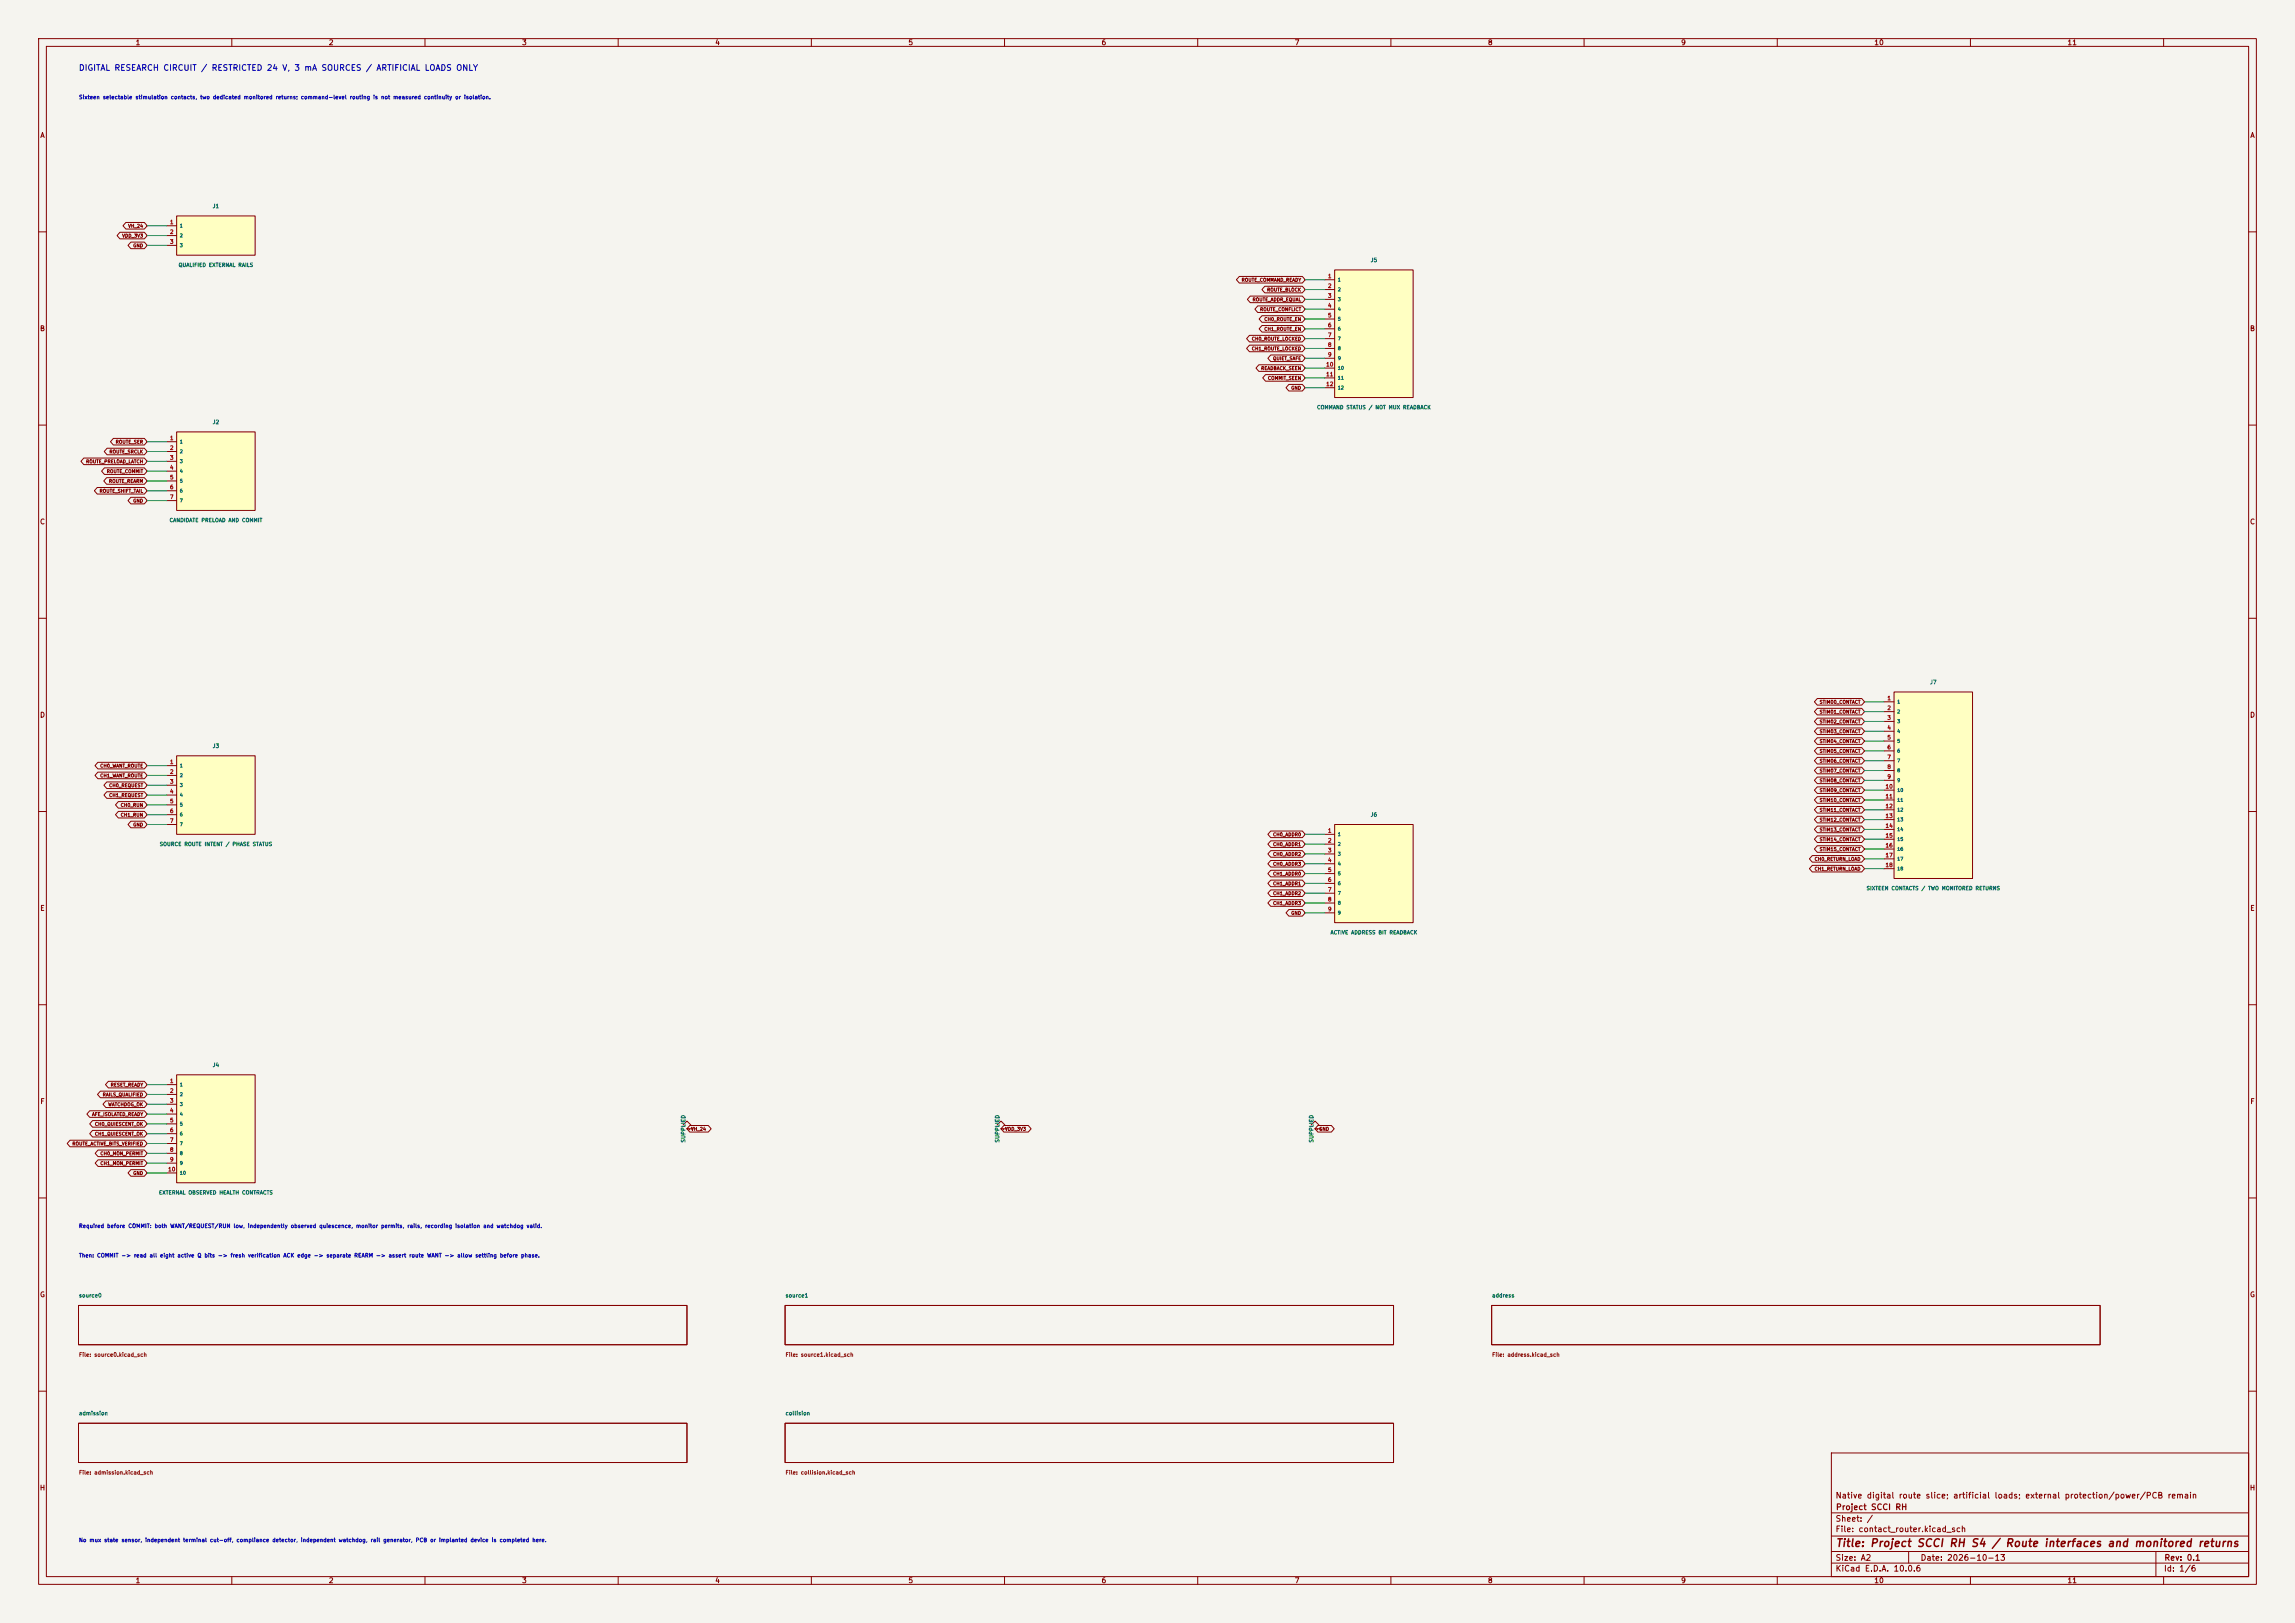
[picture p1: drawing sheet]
<svg xmlns="http://www.w3.org/2000/svg" width="594mm" height="420mm" viewBox="0 0 594 420" stroke-linecap="round" stroke-linejoin="round" font-family="sans-serif">
<defs><g id="words">
<text font-size="2" fill="#840000" x="475" y="400.8">Title: Project SCCI RH S4 / Route interfaces and monitored returns</text>
<text font-size="1.5" fill="#0000c2" x="20.3" y="18.7">DIGITAL RESEARCH CIRCUIT / RESTRICTED 24 V, 3 mA SOURCES / ARTIFICIAL LOADS ONLY</text>
<g font-size="1.5" fill="#840000">
<text x="475" y="388.1">Native digital route slice; artificial loads; external protection/power/PCB remain</text>
<text x="475" y="394.1">Sheet: /</text>
<text x="475.1" y="391.1">Project SCCI RH</text>
<text x="475" y="396.8">File: contact_router.kicad_sch</text>
<text x="475" y="407">KiCad E.D.A. 10.0.6</text>
<text x="475" y="404.2">Size: A2</text>
<text x="497" y="404.2">Date: 2026-10-13</text>
<text x="560" y="407">Id: 1/6</text>
<text x="560.1" y="404.2">Rev: 0.1</text>
</g>
<g font-size="1.3" fill="#840000">
<text x="35" y="12">1</text>
<text x="85" y="12">2</text>
<text x="135" y="12">3</text>
<text x="185" y="12">4</text>
<text x="235" y="12">5</text>
<text x="285" y="12">6</text>
<text x="335" y="12">7</text>
<text x="385" y="12">8</text>
<text x="435" y="12">9</text>
<text x="485" y="12">10</text>
<text x="535" y="12">11</text>
<text x="10.3" y="36">A</text>
<text x="582.3" y="36">A</text>
<text x="10.2" y="86">B</text>
<text x="582.2" y="86">B</text>
<text x="10.2" y="136">C</text>
<text x="582.2" y="136">C</text>
<text x="10.2" y="186">D</text>
<text x="582.2" y="186">D</text>
<text x="10.3" y="236">E</text>
<text x="582.3" y="236">E</text>
<text x="10.3" y="286">F</text>
<text x="582.3" y="286">F</text>
<text x="10.2" y="336">G</text>
<text x="582.2" y="336">G</text>
<text x="10.2" y="386">H</text>
<text x="582.2" y="386">H</text>
<text x="35" y="410">1</text>
<text x="85" y="410">2</text>
<text x="135" y="410">3</text>
<text x="185" y="410">4</text>
<text x="235" y="410">5</text>
<text x="285" y="410">6</text>
<text x="335" y="410">7</text>
<text x="385" y="410">8</text>
<text x="435" y="410">9</text>
<text x="485" y="410">10</text>
<text x="535" y="410">11</text>
</g>
<g font-size="1" fill="#0000c2">
<text x="20.3" y="25.9">Sixteen selectable stimulation contacts, two dedicated monitored returns; command-level routing is not measured continuity or isolation.</text>
<text x="20.3" y="318">Required before COMMIT: both WANT/REQUEST/RUN low, independently observed quiescence, monitor permits, rails, recording isolation and watchdog valid.</text>
<text x="20.3" y="325.6">Then: COMMIT -&gt; read all eight active Q bits -&gt; fresh verification ACK edge -&gt; separate REARM -&gt; assert route WANT -&gt; allow settling before phase.</text>
<text x="20.3" y="399.3">No mux state sensor, independent terminal cut-off, compliance detector, independent watchdog, rail generator, PCB or implanted device is completed here.</text>
</g>
<g font-size="1" fill="#a90000">
<text x="43.9" y="58.2">1</text>
<text x="43.9" y="60.8">2</text>
<text x="43.9" y="63.3">3</text>
<text x="343.6" y="72.2">1</text>
<text x="343.6" y="74.7">2</text>
<text x="343.6" y="77.3">3</text>
<text x="343.6" y="79.8">4</text>
<text x="343.6" y="82.4">5</text>
<text x="343.6" y="84.9">6</text>
<text x="343.6" y="87.4">7</text>
<text x="343.6" y="90">8</text>
<text x="343.1" y="95.1">10</text>
<text x="343.6" y="92.5">9</text>
<text x="343.1" y="97.6">11</text>
<text x="343.1" y="100.1">12</text>
<text x="43.9" y="114.1">1</text>
<text x="43.9" y="116.7">2</text>
<text x="43.9" y="119.2">3</text>
<text x="43.9" y="121.7">4</text>
<text x="43.9" y="124.3">5</text>
<text x="43.9" y="126.8">6</text>
<text x="43.9" y="129.4">7</text>
<text x="488.4" y="181.4">1</text>
<text x="488.4" y="184">2</text>
<text x="488.4" y="186.5">3</text>
<text x="488.4" y="189">4</text>
<text x="488.4" y="191.6">5</text>
<text x="43.9" y="197.9">1</text>
<text x="488.4" y="194.1">6</text>
<text x="488.4" y="196.7">7</text>
<text x="43.9" y="200.5">2</text>
<text x="43.9" y="203">3</text>
<text x="488.4" y="199.2">8</text>
<text x="488.4" y="201.7">9</text>
<text x="43.9" y="205.6">4</text>
<text x="43.9" y="208.1">5</text>
<text x="487.9" y="204.3">10</text>
<text x="487.9" y="206.8">11</text>
<text x="487.9" y="209.4">12</text>
<text x="43.9" y="210.6">6</text>
<text x="43.9" y="213.2">7</text>
<text x="343.6" y="215.7">1</text>
<text x="487.9" y="211.9">13</text>
<text x="487.9" y="214.4">14</text>
<text x="343.6" y="218.3">2</text>
<text x="343.6" y="220.8">3</text>
<text x="487.9" y="217">15</text>
<text x="487.9" y="219.5">16</text>
<text x="343.6" y="223.3">4</text>
<text x="343.6" y="225.9">5</text>
<text x="487.9" y="222.1">17</text>
<text x="487.9" y="224.6">18</text>
<text x="343.6" y="228.4">6</text>
<text x="343.6" y="231">7</text>
<text x="343.6" y="233.5">8</text>
<text x="343.6" y="236">9</text>
<text x="43.9" y="280.5">1</text>
<text x="43.9" y="283">2</text>
<text x="43.9" y="285.6">3</text>
<text x="43.9" y="288.1">4</text>
<text x="43.9" y="290.6">5</text>
<text x="43.9" y="293.2">6</text>
<text x="179.5" y="292.7" transform="rotate(-90 179.5 292.7)">1</text>
<text x="260.8" y="292.7" transform="rotate(-90 260.8 292.7)">1</text>
<text x="342.1" y="292.7" transform="rotate(-90 342.1 292.7)">1</text>
<text x="43.9" y="295.7">7</text>
<text x="43.9" y="298.3">8</text>
<text x="43.4" y="303.3">10</text>
<text x="43.9" y="300.8">9</text>
</g>
<g font-size="1" fill="#006464">
<text x="54.9" y="54.1">J1</text>
<text x="46.1" y="69.3">QUALIFIED EXTERNAL RAILS</text>
<text x="354.6" y="68.1">J5</text>
<text x="340.8" y="106.1">COMMAND STATUS / NOT MUX READBACK</text>
<text x="54.9" y="110">J2</text>
<text x="43.8" y="135.3">CANDIDATE PRELOAD AND COMMIT</text>
<text x="499.4" y="177.3">J7</text>
<text x="54.9" y="193.8">J3</text>
<text x="354.6" y="211.6">J6</text>
<text x="41.2" y="219.2">SOURCE ROUTE INTENT / PHASE STATUS</text>
<text x="483" y="230.6">SIXTEEN CONTACTS / TWO MONITORED RETURNS</text>
<text x="344.3" y="242">ACTIVE ADDRESS BIT READBACK</text>
<text x="54.9" y="276.3">J4</text>
<text x="177.6" y="295.8" transform="rotate(-90 177.6 295.8)">SUPPLIED</text>
<text x="258.9" y="295.8" transform="rotate(-90 258.9 295.8)">SUPPLIED</text>
<text x="340.2" y="295.8" transform="rotate(-90 340.2 295.8)">SUPPLIED</text>
<text x="41" y="309.3">EXTERNAL OBSERVED HEALTH CONTRACTS</text>
<text x="20.3" y="336">source0</text>
<text x="203.2" y="336">source1</text>
<text x="386.1" y="336">address</text>
<text x="20.3" y="366.5">admission</text>
<text x="203.2" y="366.5">collision</text>
</g>
<g font-size="1" fill="#725600">
<text x="20.3" y="351.3">File: source0.kicad_sch</text>
<text x="203.2" y="351.3">File: source1.kicad_sch</text>
<text x="386.1" y="351.3">File: address.kicad_sch</text>
<text x="20.3" y="381.8">File: admission.kicad_sch</text>
<text x="203.2" y="381.8">File: collision.kicad_sch</text>
</g>
<g font-size=".9" fill="#840000">
<text x="33.1" y="59.1">VH_24</text>
<text x="31.5" y="61.7">VDD_3V3</text>
<text x="34.4" y="64.2">GND</text>
<text x="321.3" y="73.1">ROUTE_COMMAND_READY</text>
<text x="327.9" y="75.6">ROUTE_BLOCK</text>
<text x="324.1" y="78.2">ROUTE_ADDR_EQUAL</text>
<text x="326" y="80.7">ROUTE_CONFLICT</text>
<text x="327.1" y="83.3">CH0_ROUTE_EN</text>
<text x="323.9" y="88.3">CH0_ROUTE_LOCKED</text>
<text x="327.1" y="85.8">CH1_ROUTE_EN</text>
<text x="323.9" y="90.9">CH1_ROUTE_LOCKED</text>
<text x="326.3" y="96">READBACK_SEEN</text>
<text x="329.4" y="93.4">QUIET_SAFE</text>
<text x="328.1" y="98.5">COMMIT_SEEN</text>
<text x="334.1" y="101">GND</text>
<text x="28.2" y="117.5">ROUTE_SRCLK</text>
<text x="29.8" y="115">ROUTE_SER</text>
<text x="22.2" y="120.1">ROUTE_PRELOAD_LATCH</text>
<text x="27.5" y="122.6">ROUTE_COMMIT</text>
<text x="28.1" y="125.2">ROUTE_REARM</text>
<text x="25.7" y="127.7">ROUTE_SHIFT_TAIL</text>
<text x="34.4" y="130.2">GND</text>
<text x="470.9" y="182.3">STIM00_CONTACT</text>
<text x="470.9" y="184.9">STIM01_CONTACT</text>
<text x="470.9" y="187.4">STIM02_CONTACT</text>
<text x="470.9" y="189.9">STIM03_CONTACT</text>
<text x="470.9" y="192.5">STIM04_CONTACT</text>
<text x="470.9" y="197.6">STIM06_CONTACT</text>
<text x="470.9" y="195">STIM05_CONTACT</text>
<text x="25.8" y="198.8">CH0_WANT_ROUTE</text>
<text x="25.8" y="201.4">CH1_WANT_ROUTE</text>
<text x="28.1" y="203.9">CH0_REQUEST</text>
<text x="470.9" y="200.1">STIM07_CONTACT</text>
<text x="470.9" y="202.6">STIM08_CONTACT</text>
<text x="28.1" y="206.4">CH1_REQUEST</text>
<text x="31.1" y="209">CH0_RUN</text>
<text x="470.9" y="205.2">STIM09_CONTACT</text>
<text x="470.9" y="207.7">STIM10_CONTACT</text>
<text x="31.1" y="211.5">CH1_RUN</text>
<text x="34.4" y="214.1">GND</text>
<text x="470.9" y="210.3">STIM11_CONTACT</text>
<text x="470.9" y="215.3">STIM13_CONTACT</text>
<text x="470.9" y="212.8">STIM12_CONTACT</text>
<text x="329.4" y="221.7">CH0_ADDR2</text>
<text x="329.4" y="216.6">CH0_ADDR0</text>
<text x="329.4" y="219.1">CH0_ADDR1</text>
<text x="470.9" y="217.9">STIM14_CONTACT</text>
<text x="470.9" y="220.4">STIM15_CONTACT</text>
<text x="329.4" y="224.2">CH0_ADDR3</text>
<text x="329.4" y="226.8">CH1_ADDR0</text>
<text x="469.6" y="223">CH0_RETURN_LOAD</text>
<text x="469.6" y="225.5">CH1_RETURN_LOAD</text>
<text x="329.4" y="229.3">CH1_ADDR1</text>
<text x="329.4" y="231.8">CH1_ADDR2</text>
<text x="329.4" y="234.4">CH1_ADDR3</text>
<text x="334.1" y="236.9">GND</text>
<text x="28.5" y="281.4">RESET_READY</text>
<text x="26.5" y="283.9">RAILS_QUALIFIED</text>
<text x="27.9" y="286.5">WATCHDOG_OK</text>
<text x="23.7" y="289">AFE_ISOLATED_READY</text>
<text x="24.5" y="291.5">CH0_QUIESCENT_OK</text>
<text x="178.8" y="292.8">VH_24</text>
<text x="260.1" y="292.8">VDD_3V3</text>
<text x="341.3" y="292.8">GND</text>
<text x="18.6" y="296.6">ROUTE_ACTIVE_BITS_VERIFIED</text>
<text x="24.5" y="294.1">CH1_QUIESCENT_OK</text>
<text x="25.9" y="299.2">CH0_MON_PERMIT</text>
<text x="25.9" y="301.7">CH1_MON_PERMIT</text>
<text x="34.4" y="304.2">GND</text>
</g>
<g font-size=".9" fill="#006464">
<text x="46.4" y="59.1">1</text>
<text x="46.4" y="61.6">2</text>
<text x="46.4" y="64.1">3</text>
<text x="346.2" y="73">1</text>
<text x="346.2" y="75.6">2</text>
<text x="346.2" y="78.1">3</text>
<text x="346.2" y="80.7">4</text>
<text x="346.2" y="83.2">5</text>
<text x="346.2" y="85.7">6</text>
<text x="346.2" y="88.3">7</text>
<text x="346.2" y="90.8">8</text>
<text x="346.2" y="93.4">9</text>
<text x="346.2" y="95.9">10</text>
<text x="346.2" y="98.4">11</text>
<text x="346.2" y="101">12</text>
<text x="46.4" y="114.9">1</text>
<text x="46.4" y="117.5">2</text>
<text x="46.4" y="120">3</text>
<text x="46.4" y="122.6">4</text>
<text x="46.4" y="125.1">5</text>
<text x="46.4" y="127.6">6</text>
<text x="46.4" y="130.2">7</text>
<text x="490.9" y="182.3">1</text>
<text x="490.9" y="184.8">2</text>
<text x="490.9" y="187.3">3</text>
<text x="490.9" y="189.9">4</text>
<text x="490.9" y="192.4">5</text>
<text x="490.9" y="195">6</text>
<text x="490.9" y="197.5">7</text>
<text x="46.4" y="198.8">1</text>
<text x="46.4" y="201.3">2</text>
<text x="46.4" y="203.8">3</text>
<text x="490.9" y="200">8</text>
<text x="490.9" y="202.6">9</text>
<text x="46.4" y="206.4">4</text>
<text x="46.4" y="208.9">5</text>
<text x="490.9" y="205.1">10</text>
<text x="490.9" y="207.7">11</text>
<text x="46.4" y="211.5">6</text>
<text x="46.4" y="214">7</text>
<text x="490.9" y="210.2">12</text>
<text x="490.9" y="212.7">13</text>
<text x="490.9" y="215.3">14</text>
<text x="346.2" y="216.5">1</text>
<text x="346.2" y="219.1">2</text>
<text x="346.2" y="221.6">3</text>
<text x="490.9" y="217.8">15</text>
<text x="490.9" y="220.4">16</text>
<text x="346.2" y="224.2">4</text>
<text x="346.2" y="226.7">5</text>
<text x="490.9" y="222.9">17</text>
<text x="490.9" y="225.4">18</text>
<text x="346.2" y="229.2">6</text>
<text x="346.2" y="231.8">7</text>
<text x="346.2" y="234.3">8</text>
<text x="346.2" y="236.9">9</text>
<text x="46.4" y="281.3">1</text>
<text x="46.4" y="283.9">2</text>
<text x="46.4" y="286.4">3</text>
<text x="46.4" y="288.9">4</text>
<text x="46.4" y="291.5">5</text>
<text x="46.4" y="294">6</text>
<text x="46.4" y="296.6">7</text>
<text x="46.4" y="299.1">8</text>
<text x="46.4" y="301.6">9</text>
<text x="46.4" y="304.2">10</text>
</g>
</g></defs>
<path d="M0 0h594v420h-594z" fill="#f5f4ef" stroke="#f5f4ef" stroke-width=".26"/>
<g fill="none" stroke="#840000" stroke-width=".26">
<path d="M10 10h574v400h-574zM12 12h570v396h-570zM60 10v2M110 10v2M160 10v2M210 10v2M260 10v2M310 10v2M360 10v2M410 10v2M460 10v2M510 10v2"/>
<path d="M560 10v2M10 60h2M582 60h2M10 110h2M582 110h2M10 160h2M582 160h2M10 210h2M582 210h2M10 260h2M582 260h2M10 310h2"/>
<path d="M582 310h2M20.3 337.8h157.5v10.2h-157.5zM203.2 337.8h157.5v10.2h-157.5zM386.1 337.8h157.5v10.2h-157.5zM10 360h2M20.3 368.3h157.5v10.2h-157.5zM203.2 368.3h157.5v10.2h-157.5zM474 376h108v32h-108zM582 360h2M474 397.5h108M474 391.5h108M60 408v2"/>
<path d="M110 408v2M160 408v2M210 408v2M260 408v2M310 408v2M360 408v2M410 408v2M460 408v2M474 404.5h108M474 401.5h108M494 401.5v3M510 408v2"/>
<path d="M558 401.5v6.5M560 408v2"/>
</g>
<path d="M45.7 278.1h20.3v28h-20.3z" fill="#ffffc2"/>
<g fill="none" stroke="#840000" stroke-width=".26">
<path d="M45.7 278.1h20.3v28h-20.3zM43.2 280.7h2.5M43.2 283.2h2.5M43.2 285.8h2.5M43.2 288.3h2.5M43.2 290.8h2.5M43.2 293.4h2.5M43.2 295.9h2.5M43.2 298.5h2.5M176.8 291.1l1-1 1 1M177.8 292.1h.1M258.1 291.1l1-1 1 1"/>
<path d="M259.1 292.1h.1M43.2 301h2.5M43.2 303.5h2.5"/>
</g>
<path d="M345.4 69.9h20.4v33h-20.4z" fill="#ffffc2"/>
<g fill="none" stroke="#840000" stroke-width=".26">
<path d="M342.9 72.4h2.5M342.9 74.9h2.5M342.9 77.5h2.5M345.4 69.9h20.4v33h-20.4zM342.9 80h2.5M342.9 82.6h2.5M342.9 85.1h2.5M342.9 87.6h2.5M342.9 90.2h2.5M342.9 92.7h2.5M342.9 95.3h2.5M342.9 97.8h2.5"/>
<path d="M342.9 100.3h2.5"/>
</g>
<path d="M45.7 55.9h20.3v10.1h-20.3z" fill="#ffffc2"/>
<path d="M43.2 58.4h2.5M45.7 55.9h20.3v10.1h-20.3zM43.2 61h2.5M43.2 63.5h2.5" fill="none" stroke="#840000" stroke-width=".26"/>
<path d="M45.7 111.8h20.3v20.3h-20.3z" fill="#ffffc2"/>
<path d="M43.2 114.3h2.5M43.2 116.8h2.5M43.2 119.4h2.5M45.7 111.8h20.3v20.3h-20.3zM43.2 121.9h2.5M43.2 124.5h2.5M43.2 127h2.5M43.2 129.5h2.5M339.4 291.1l1-1 1 1M340.4 292.1h.1" fill="none" stroke="#840000" stroke-width=".26"/>
<path d="M345.4 213.4h20.4v25.4h-20.4z" fill="#ffffc2"/>
<path d="M342.9 215.9h2.5M342.9 218.4h2.5M345.4 213.4h20.4v25.4h-20.4zM342.9 221h2.5M342.9 223.5h2.5M342.9 226.1h2.5M342.9 228.6h2.5M342.9 231.1h2.5M342.9 233.7h2.5M342.9 236.2h2.5" fill="none" stroke="#840000" stroke-width=".26"/>
<path d="M45.7 195.6h20.3v20.3h-20.3z" fill="#ffffc2"/>
<path d="M43.2 198.1h2.5M45.7 195.6h20.3v20.3h-20.3zM43.2 200.7h2.5M43.2 203.2h2.5M43.2 205.7h2.5M43.2 208.3h2.5M43.2 210.8h2.5M43.2 213.4h2.5" fill="none" stroke="#840000" stroke-width=".26"/>
<path d="M490.2 179.1h20.3v48.2h-20.3z" fill="#ffffc2"/>
<g fill="none" stroke="#840000" stroke-width=".26">
<path d="M32.6 57.6h4.8l.7 .8-.7 .9h-4.8l-.8-.9zM31 60.1h6.4l.7 .9-.7 .8h-6.4l-.7-.8zM33.9 62.6h3.5l.7 .9-.7 .9h-3.5l-.8-.9zM320.8 71.5h16.3l.7 .9-.7 .8h-16.3l-.8-.8zM323.6 76.6h13.5l.7 .9-.7 .8h-13.5l-.7-.8zM325.5 79.2h11.6l.7 .8-.7 .9h-11.6l-.7-.9zM327.4 74.1h9.7l.7 .8-.7 .9h-9.7l-.8-.9zM323.4 86.8h13.7l.7 .8-.7 .9h-13.7l-.8-.9zM323.4 89.3h13.7l.7 .9-.7 .8h-13.7l-.8-.8zM325.8 94.4h11.3l.7 .9-.7 .8h-11.3l-.7-.8zM326.6 81.7h10.5l.7 .9-.7 .8h-10.5l-.7-.8zM326.6 84.2h10.5l.7 .9-.7 .8h-10.5l-.7-.8z"/>
<path d="M327.6 96.9h9.5l.7 .9-.7 .8h-9.5l-.8-.8zM328.9 91.9h8.2l.7 .8-.7 .9h-8.2l-.7-.9zM333.6 99.5h3.5l.7 .8-.7 .9h-3.5l-.8-.9zM21.7 118.5h15.7l.7 .9-.7 .8h-15.7l-.8-.8zM27.7 116h9.7l.7 .8-.7 .9h-9.7l-.7-.9zM29.3 113.4h8.1l.7 .9-.7 .9h-8.1l-.7-.9zM25.2 126.1h12.2l.7 .9-.7 .9h-12.2l-.8-.9zM27 121.1h10.4l.7 .8-.7 .9h-10.4l-.7-.9zM27.6 123.6h9.8l.7 .9-.7 .8h-9.8l-.7-.8zM33.9 128.7h3.5l.7 .8-.7 .9h-3.5l-.8-.9zM490.2 179.1h20.3v48.2h-20.3zM25.3 197.3h12.1l.7 .8-.7 .9h-12.1l-.7-.9z"/>
<path d="M25.3 199.8h12.1l.7 .9-.7 .8h-12.1l-.7-.8zM470.4 180.8h11.5l.7 .8-.7 .9h-11.5l-.8-.9zM470.4 183.3h11.5l.7 .9-.7 .8h-11.5l-.8-.8zM470.4 185.8h11.5l.7 .9-.7 .8h-11.5l-.8-.8zM470.4 188.4h11.5l.7 .8-.7 .9h-11.5l-.8-.9zM470.4 190.9h11.5l.7 .9-.7 .8h-11.5l-.8-.8zM470.4 196h11.5l.7 .9-.7 .8h-11.5l-.8-.8zM470.4 198.5h11.5l.7 .9-.7 .8h-11.5l-.8-.8zM470.4 193.5h11.5l.7 .8-.7 .9h-11.5l-.8-.9zM487.7 181.6h2.5M487.7 184.2h2.5M487.7 186.7h2.5"/>
<path d="M487.7 189.2h2.5M487.7 191.8h2.5M487.7 194.3h2.5M487.7 196.9h2.5M487.7 199.4h2.5M27.6 202.3h9.8l.7 .9-.7 .9h-9.8l-.7-.9zM27.6 204.9h9.8l.7 .8-.7 .9h-9.8l-.7-.9zM30.6 207.4h6.8l.7 .9-.7 .8h-6.8l-.7-.8zM30.6 210h6.8l.7 .8-.7 .9h-6.8l-.7-.9zM33.9 212.5h3.5l.7 .9-.7 .8h-3.5l-.8-.8zM328.9 215h8.2l.7 .9-.7 .9h-8.2l-.7-.9zM328.9 217.6h8.2l.7 .8-.7 .9h-8.2l-.7-.9z"/>
<path d="M470.4 208.7h11.5l.7 .9-.7 .8h-11.5l-.8-.8zM470.4 213.8h11.5l.7 .8-.7 .9h-11.5l-.8-.9zM470.4 216.3h11.5l.7 .9-.7 .8h-11.5l-.8-.8zM470.4 201.1h11.5l.7 .8-.7 .9h-11.5l-.8-.9zM470.4 203.6h11.5l.7 .9-.7 .8h-11.5l-.8-.8zM470.4 206.2h11.5l.7 .8-.7 .9h-11.5l-.8-.9zM470.4 218.9h11.5l.7 .8-.7 .9h-11.5l-.8-.9zM470.4 211.2h11.5l.7 .9-.7 .8h-11.5l-.8-.8zM487.7 201.9h2.5M487.7 204.5h2.5M487.7 207h2.5M487.7 209.6h2.5"/>
<path d="M487.7 212.1h2.5M487.7 214.6h2.5M487.7 217.2h2.5M487.7 219.7h2.5M328.9 220.1h8.2l.7 .9-.7 .8h-8.2l-.7-.8zM328.9 222.7h8.2l.7 .8-.7 .9h-8.2l-.7-.9zM328.9 225.2h8.2l.7 .9-.7 .8h-8.2l-.7-.8zM328.9 227.7h8.2l.7 .9-.7 .9h-8.2l-.7-.9zM328.9 230.3h8.2l.7 .8-.7 .9h-8.2l-.7-.9zM328.9 232.8h8.2l.7 .9-.7 .8h-8.2l-.7-.8zM333.6 235.4h3.5l.7 .8-.7 .9h-3.5l-.8-.9zM469.1 221.4h12.8l.7 .9-.7 .8h-12.8l-.8-.8z"/>
<path d="M469.1 223.9h12.8l.7 .9-.7 .8h-12.8l-.8-.8zM487.7 222.3h2.5M487.7 224.8h2.5M28 279.8h9.4l.7 .9-.7 .8h-9.4l-.7-.8zM18.1 295.1h19.3l.7 .8-.7 .9h-19.3l-.7-.9zM23.2 287.4h14.2l.7 .9-.7 .8h-14.2l-.7-.8zM24 290h13.4l.7 .8-.7 .9h-13.4l-.8-.9zM24 292.5h13.4l.7 .9-.7 .8h-13.4l-.8-.8zM25.4 297.6h12l.7 .9-.7 .8h-12l-.8-.8zM26 282.4h11.4l.7 .8-.7 .9h-11.4l-.8-.9zM27.4 284.9h10l.7 .9-.7 .8h-10l-.7-.8zM178.5 291.2h4.8l.8 .9-.8 .9h-4.8l-.7-.9z"/>
<path d="M259.8 291.2h6.3l.8 .9-.8 .9h-6.3l-.7-.9zM341.1 291.2h3.5l.7 .9-.7 .9h-3.5l-.7-.9zM25.4 300.1h12l.7 .9-.7 .8h-12l-.8-.8zM33.9 302.7h3.5l.7 .8-.7 .9h-3.5l-.8-.9z"/>
</g>
<g fill="none" stroke="#009600" stroke-width=".26">
<path d="M38.1 58.4h5.1M38.1 61h5.1M38.1 63.5h5.1M337.8 77.5h5.1M337.8 72.4h5.1M337.8 74.9h5.1M337.8 90.2h5.1M337.8 92.7h5.1M337.8 95.3h5.1M337.8 97.8h5.1M337.8 80h5.1M337.8 82.6h5.1"/>
<path d="M337.8 85.1h5.1M337.8 87.6h5.1M38.1 114.3h5.1M38.1 119.4h5.1M38.1 116.8h5.1M337.8 100.3h5.1M38.1 121.9h5.1M38.1 124.5h5.1M38.1 129.5h5.1M38.1 127h5.1M38.1 198.1h5.1M482.6 194.3h5.1"/>
<path d="M482.6 181.6h5.1M482.6 184.2h5.1M482.6 186.7h5.1M482.6 189.2h5.1M482.6 191.8h5.1M482.6 196.9h5.1M482.6 199.4h5.1M38.1 200.7h5.1M38.1 203.2h5.1M38.1 205.7h5.1M38.1 208.3h5.1M38.1 210.8h5.1"/>
<path d="M38.1 213.4h5.1M337.8 215.9h5.1M337.8 218.4h5.1M482.6 201.9h5.1M482.6 204.5h5.1M482.6 207h5.1M482.6 209.6h5.1M482.6 212.1h5.1M482.6 214.6h5.1M482.6 217.2h5.1M482.6 219.7h5.1M337.8 221h5.1"/>
<path d="M337.8 223.5h5.1M337.8 226.1h5.1M337.8 228.6h5.1M337.8 231.1h5.1M337.8 233.7h5.1M337.8 236.2h5.1M482.6 224.8h5.1M482.6 222.3h5.1M38.1 280.7h5.1M38.1 283.2h5.1M38.1 285.8h5.1M38.1 288.3h5.1"/>
<path d="M38.1 290.8h5.1M38.1 293.4h5.1M38.1 295.9h5.1M38.1 298.5h5.1M38.1 301h5.1M38.1 303.5h5.1"/>
</g>
<use href="#words"/>
</svg>
